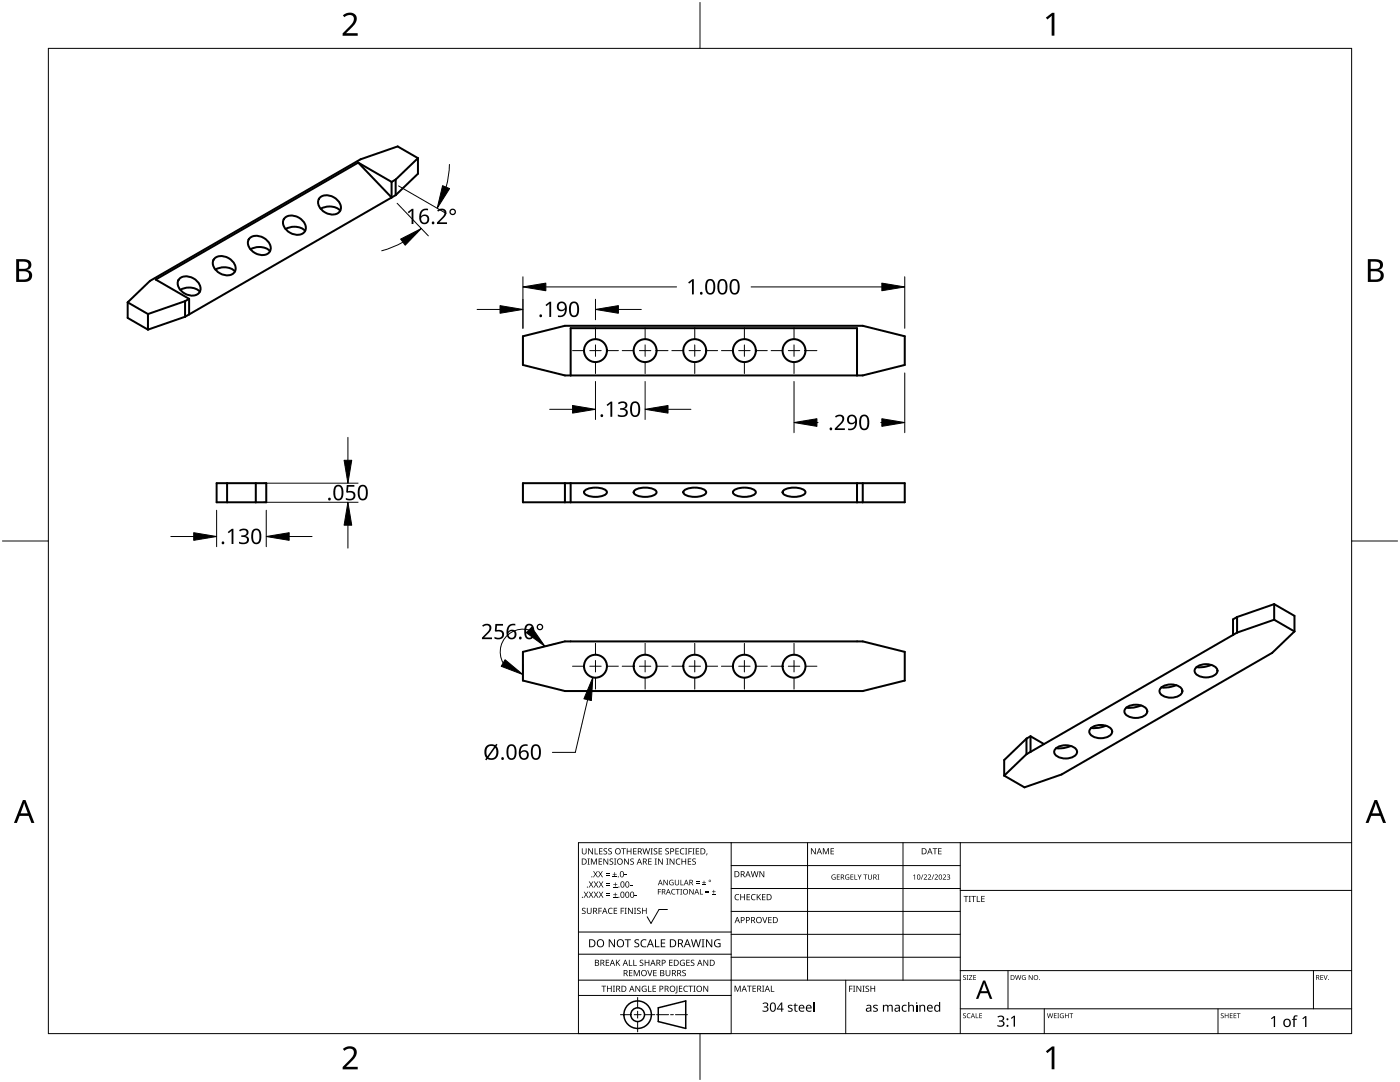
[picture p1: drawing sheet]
<svg xmlns="http://www.w3.org/2000/svg" width="279mm" height="216mm" viewBox="0 0 279 216" stroke-linecap="round" stroke-linejoin="round" font-family="sans-serif">
<g fill="none" stroke="#000" stroke-width=".4">
<path d="M63.9 39.3a2.79 2.79 0 0 1 4.1 2.3 1.76 1.76 0 0 1-2.5 1.1 2.44 2.44 0 0 1-1.9-3zM71.5 32.4l6.7 7M71.5 32.4l-40.4 23.4 6.6 3.8M71.5 32.4l6.7 3.9M78.2 39.4l-40.5 23.3M78.2 36.3v3.1M79 35.8v3.1M79 35.8l-.8 .5M79 38.9l-.8 .5M83.4 31.6v3.1l-4.4 4.2M83.4 31.6l-4-2.4-7.4 2.6-42.1 24.3-4.4 4.2M83.4 31.6l-4.4 4.2"/>
<path d="M35.9 55.5a2.79 2.79 0 0 1 4.1 2.3 1.76 1.76 0 0 1-2.5 1 2.44 2.44 0 0 1-1.9-2.9zM36 57.8a3.3 3.3 0 0 1 3.9 .4M37.7 59.6l-.8 .5M37.7 59.6v3.1M42.9 51.5a2.79 2.79 0 0 1 4.1 2.3 1.76 1.76 0 0 1-2.5 1 2.44 2.44 0 0 1-1.9-3zM43 53.8a3.3 3.3 0 0 1 3.9 .4M49.9 47.4a2.79 2.79 0 0 1 4.1 2.3 1.76 1.76 0 0 1-2.5 1.1 2.44 2.44 0 0 1-1.9-3zM50 49.8a3.3 3.3 0 0 1 3.9 .3M56.9 43.4a2.79 2.79 0 0 1 4.1 2.3 1.76 1.76 0 0 1-2.5 1 2.44 2.44 0 0 1-1.9-3zM57 45.7a3.3 3.3 0 0 1 3.9 .4M64 41.7a3.3 3.3 0 0 1 3.9 .3M25.5 60.3v3.1l4 2.4"/>
<path d="M25.5 60.3l4 2.4M29.5 62.7v3.1M36.9 60.1l-7.4 2.6M36.9 63.2l-7.4 2.6M36.9 60.1v3.1M37.7 62.7l-.8 .5M104.4 67.1l8.3-2.1h59.5l8.4 2.1v5.7l-8.4 2.1h-59.5l-8.3-2.1zM113.9 74.9v-9.4h57.1v9.4M43.2 96.4h9.9v3.8h-9.9zM45.3 96.4v3.8M51 96.4v3.8M104.4 96.4h76.2v3.8h-76.2z"/>
<path d="M112.7 96.4v3.8M113.9 96.4v3.8M116.6 98a3.9 3.9 0 0 1 4.4 0l.1 .2a2.16 2.16 0 0 1-2.3 .9h-.6a1.84 1.84 0 0 1-1.6-.9zM126.5 98a3.9 3.9 0 0 1 4.5 0v.2a2.16 2.16 0 0 1-2.3 .9h-.6a1.84 1.84 0 0 1-1.6-.9zM136.4 98a3.9 3.9 0 0 1 4.5 0v.2a2.16 2.16 0 0 1-2.2 .9h-.7a1.84 1.84 0 0 1-1.6-.9zM146.4 98a3.9 3.9 0 0 1 4.4 0v.2a2.16 2.16 0 0 1-2.2 .9h-.6a1.84 1.84 0 0 1-1.7-.9zM156.3 98a3.9 3.9 0 0 1 4.4 0l.1 .2a2.16 2.16 0 0 1-2.3 .9h-.6a1.84 1.84 0 0 1-1.7-.9zM171 96.4v3.8M172.2 96.4v3.8M104.4 130.1l8.3-2.1h59.5l8.4 2.1v5.7l-8.4 2.1h-59.5l-8.3-2.1zM231.7 137.2a3.1 3.1 0 0 1 4.2 .3 1.42 1.42 0 0 1-1.6 1.7 2.75 2.75 0 0 1-2.8-1l-.1-.3zM234.7 136.7a5.7 5.7 0 0 1-2.9 .4"/>
<path d="M238.7 133.2a3.1 3.1 0 0 1 4.2 .3 1.42 1.42 0 0 1-1.6 1.6 2.75 2.75 0 0 1-2.8-.9l-.1-.3zM241.7 132.7a5.7 5.7 0 0 1-2.9 .4M246.1 126.7l-40.4 23.3M246.9 123.1l-.8 .5v3.1M246.9 123.1v3.1M246.9 126.2l-.8 .5M254.3 123.7l-7.4 2.5M254.3 120.5v3.2M254.3 120.5l4 2.4v3.1M254.3 120.5l-7.4 2.6M254.3 123.7l4 2.3M258.3 126l-4.4 4.3-42 24.2-7.4 2.6-4.1-2.3"/>
<path d="M204.9 147.4l-4.5 4.3v3.1M204.9 150.5l-4.5 4.3M204.9 147.4v3.1M205.7 146.9l2.7 1.6M205.7 146.9l-.8 .5M205.7 150l-.8 .5M205.7 146.9v3.1M210.7 149.4a3.1 3.1 0 0 1 4.2 .3 1.42 1.42 0 0 1-1.6 1.6 2.75 2.75 0 0 1-2.8-.9l-.1-.4zM213.7 148.9a5.7 5.7 0 0 1-2.9 .4M217.7 145.3a3.1 3.1 0 0 1 4.2 .3 1.42 1.42 0 0 1-1.6 1.7 2.75 2.75 0 0 1-2.8-1l-.1-.3zM220.7 144.8a5.7 5.7 0 0 1-2.9 .4M224.7 141.3a3.1 3.1 0 0 1 4.2 .3 1.42 1.42 0 0 1-1.6 1.6 2.75 2.75 0 0 1-2.8-.9l-.1-.4z"/>
<path d="M227.7 140.8a5.7 5.7 0 0 1-2.9 .4"/>
<circle cx="118.8" cy="70" r="2.29"/>
<circle cx="128.7" cy="70" r="2.29"/>
<circle cx="138.7" cy="70" r="2.29"/>
<circle cx="148.6" cy="70" r="2.29"/>
<circle cx="158.5" cy="70" r="2.29"/>
<circle cx="118.8" cy="132.9" r="2.29"/>
<circle cx="128.7" cy="132.9" r="2.29"/>
<circle cx="138.7" cy="132.9" r="2.29"/>
<circle cx="148.6" cy="132.9" r="2.29"/>
<circle cx="158.5" cy="132.9" r="2.29"/>
</g>
<path d="M9.7 9.7h260v196.5h-260z" fill="none" stroke="#000" stroke-width=".2"/>
<path d="M139.7 .5v9.2M.5 108h9.2M269.7 108h9.2M139.7 206.2v9.2" fill="none" stroke="#000" stroke-width=".2"/>
<g fill="#000">
<path d="M68.4 3.1a1.64 1.64 0 0 1 2.8 .4 2.52 2.52 0 0 1-1.2 2.2l-.9 .9h2.3v.5h-3v-.4l1.2-1.2a1.95 1.95 0 0 0 .9-2.2 1.23 1.23 0 0 0-1.8 .1zM208.7 3.5l1.3-.9h.4v4.5h-.5v-4l-.9 .8zM68.4 209.3a1.64 1.64 0 0 1 2.8 .4 2.52 2.52 0 0 1-1.2 2.2l-.9 1h2.3v.5h-3v-.5l1.2-1.2a1.95 1.95 0 0 0 .9-2.1 1.23 1.23 0 0 0-1.8 .1zM208.7 209.8l1.3-1h.4v4.6h-.5v-4l-.9 .7z"/>
<path d="M3.2 51.7h1.3a1.28 1.28 0 0 1 1.7 1.3 1.04 1.04 0 0 1-.8 .9 1.23 1.23 0 0 1 1 1.5 1.23 1.23 0 0 1-1.6 .9h-1.6zM3.8 54.1v1.7h.9a.86 .86 0 0 0 1.1-.9 .86 .86 0 0 0-1.1-.8zM3.8 52.2v1.4h.8a.78 .78 0 0 0 1.1-.7 .78 .78 0 0 0-1.1-.7z"/>
<path d="M273 51.7h1.3a1.28 1.28 0 0 1 1.7 1.3 1.04 1.04 0 0 1-.9 .9 1.23 1.23 0 0 1 1 1.5 1.23 1.23 0 0 1-1.5 .9h-1.6zM273.6 54.1v1.7h.9a.86 .86 0 0 0 1.1-.9 .86 .86 0 0 0-1.2-.8zM273.6 52.2v1.4h.8a.78 .78 0 0 0 1-.7 .78 .78 0 0 0-1.1-.7z"/>
<path d="M4.6 159.6h.5l1.8 4.6h-.6l-.6-1.4h-1.8l-.5 1.4h-.6zM4.8 160.2l-.7 2.1h1.4z"/>
<path d="M274.3 159.6h.5l1.8 4.6h-.6l-.5-1.4h-1.8l-.6 1.4h-.6zM274.6 160.2l-.7 2.1h1.4z"/>
</g>
<g fill="none" stroke="#000" stroke-width=".2">
<path d="M145.9 168.1v38.1h-30.5v-38.1h154.3M145.9 172.7h45.7M145.9 177.3h45.7M161.2 168.1v27.5M180.2 168.1v27.5M191.6 168.1v38.1M191.6 177.7h78.1M115.4 198.6h30.5M115.4 195.6h76.2M115.4 190.4h30.5M115.4 186h30.5M127.3 199v2.1"/>
<path d="M133.2 181.5h-1.7l-1.6 2.8-.7-1.4M145.9 181.9h45.7M145.9 186.4h45.7M145.9 191h45.7M168.8 195.6v10.6M191.6 193.7h78.1M201.2 193.7v7.6M262.1 193.7v7.6M123.8 202.5h2.1M126.6 202.5h1.3M127.3 201.8v1.4M127.3 203.8v2.1"/>
<path d="M128.6 202.5h2.1M131 202.5h2.4M133.8 202.5h.6M134.8 202.5h2.4M191.6 201.3h78.1M208.4 201.3v4.9M243.1 201.3v4.9"/>
</g>
<g fill="#000">
<path d="M116.1 169.3h.2v.8a.32 .32 0 0 0 .3 .3 .32 .32 0 0 0 .3-.3v-.8h.2v.8a.47 .47 0 0 1-.5 .4 .47 .47 0 0 1-.5-.5zM116.5 177.9h.2l.3 .5 .3-.5h.1l-.4 .6 .4 .6h-.1l-.3-.5-.4 .5h-.1l.4-.6zM117.3 171.3h.4l-.1 .1v1l.1 .1h-.4l.1-.1v-1zM117.4 169.3h.2l.6 1v-1h.1v1.2h-.1l-.7-1v1h-.1zM117.5 177.9h.2l.3 .5 .3-.5h.1l-.4 .6 .4 .6h-.1l-.4-.5-.3 .5h-.1l.4-.6zM117.5 175.9h.2l.3 .5 .3-.5h.1l-.4 .6 .5 .6h-.2l-.3-.5-.4 .5h-.1l.4-.6zM117.9 171.3h.3l.3 1 .4-1h.2v1.2h-.1v-1l-.4 1h-.1l-.4-1v1h-.2zM118.7 169.3h.1v1h.6v.2h-.7zM118.4 173.8h.1l.3 .5 .3-.5h.2l-.4 .6 .4 .7h-.1l-.4-.6-.3 .6h-.1l.4-.7zM118.5 177.9h.2l.2 .5 .3-.5h.2l-.4 .6 .4 .6h-.1l-.4-.5-.3 .5h-.1l.4-.6zM118.5 175.9h.2l.3 .5 .3-.5h.1l-.4 .6 .4 .6h-.1l-.3-.5-.4 .5h-.1l.4-.6zM119.5 171.3h.7v.1h-.6v.4h.5v.2h-.5v.4h.6v.1h-.7z"/>
<path d="M119.6 169.3h.6v.1h-.5v.4h.5v.1h-.5v.4h.5v.2h-.6zM119.4 173.8h.1l.3 .5 .3-.5h.2l-.4 .6 .4 .7h-.1l-.4-.6-.3 .6h-.2l.5-.7zM119.5 177.9h.1l.3 .5 .3-.5h.2l-.4 .6 .4 .6h-.1l-.4-.5-.3 .5h-.1l.4-.6zM119.5 175.9h.2l.3 .5 .3-.5h.1l-.4 .6 .4 .6h-.1l-.4-.5-.3 .5h-.1l.4-.6zM120.9 174.6h.8v.1h-.8zM120.9 174.2h.8v.1h-.8zM121 178.7h.8v.1h-.8zM121 178.3h.8v.1h-.8zM121 176.6h.8v.1h-.8zM121 176.3h.8v.1h-.8zM120.5 169.4l.4-.1h.3l-.1 .1a.25 .25 0 0 0-.4-.1 .25 .25 0 0 0 0 .4 .4 .4 0 0 1 .5 .3 .4 .4 0 0 1-.3 .5 .4 .4 0 0 1-.5-.2h.2a.27 .27 0 0 0 .4-.1 .27 .27 0 0 0-.3-.3l-.2-.2zM120.4 171.3h.2l.6 1v-1h.2v1.2h-.2l-.6-1v1h-.2z"/>
<path d="M121.4 169.4l.5-.1h.2v.1a.25 .25 0 0 0-.4-.1 .25 .25 0 0 0 0 .4 .4 .4 0 0 1 .4 .3 .4 .4 0 0 1-.2 .5 .4 .4 0 0 1-.5-.2h.1a.27 .27 0 0 0 .5-.1 .27 .27 0 0 0-.4-.3l-.2-.2zM122.3 174.9h.8v.2h-.8zM122.4 179h.8v.1h-.8zM122.4 177h.8v.1h-.8zM121.7 171.4l.4-.1 .3 .1-.1 .1a.25 .25 0 0 0-.4-.1 .25 .25 0 0 0 0 .4 .4 .4 0 0 1 .5 .3 .4 .4 0 0 1-.3 .5 .4 .4 0 0 1-.5-.3l.2 .1a.27 .27 0 0 0 .4-.2 .27 .27 0 0 0-.3-.3l-.2-.2zM122.6 174h.1v.4h.4v.1h-.4v.4h-.1v-.4h-.3v-.1h.3zM122.7 178.1h.1v.4h.4v.1h-.4v.3h-.1v-.3h-.3v-.1h.3zM122.7 176.1h.2v.3h.3v.2h-.3v.3h-.2v-.3h-.3v-.2h.3zM122.5 171.3h.5l-.2 .1v1l.2 .1h-.5l.2-.1v-1zM124 169.3h.9v.1h-.4v1.1h-.1v-1.1h-.4zM124.7 174.5h.4v.2h-.4zM124.6 171.3h.1l.7 1v-1h.1v1.2h-.2l-.6-1v1h-.1z"/>
<path d="M125.7 176.6h.5v.1h-.5zM125.1 169.3h.1v.5h.7v-.5h.1v1.2h-.1v-.6h-.7v.6h-.1zM125.8 171.4l.5-.1 .2 .1v.1a.25 .25 0 0 0-.4-.1 .25 .25 0 0 0 0 .4 .4 .4 0 0 1 .4 .3 .4 .4 0 0 1-.2 .5 .4 .4 0 0 1-.5-.3l.1 .1a.27 .27 0 0 0 .5-.2 .27 .27 0 0 0-.4-.3l-.2-.2zM126.7 178.6h.4v.2h-.4zM126.4 169.3h.6v.1h-.5v.4h.5v.1h-.5v.4h.5v.2h-.6zM128.2 169.3h.2l.2 1 .3-1h.2l.2 1 .3-1h.1l-.3 1.2h-.1l-.3-1.1-.3 1.1h-.2zM129.4 171.3h.6v.1h-.5v.4h.5v.2h-.5v.4h.5v.1h-.6zM129.8 169.3h.5l-.2 .1v1l.2 .1h-.5l.2-.1v-1zM130.7 171.3h.4l-.1 .1v1l.1 .1h-.4l.1-.1v-1zM130.5 169.4l.4-.1h.3l-.1 .1a.25 .25 0 0 0-.4-.1 .25 .25 0 0 0 0 .4 .4 .4 0 0 1 .5 .3 .4 .4 0 0 1-.3 .5 .4 .4 0 0 1-.5-.2h.2a.27 .27 0 0 0 .4-.1 .27 .27 0 0 0-.3-.3l-.2-.2zM131.3 177.4h.6v.1h-.5v.4h.5v.1h-.5v.5h-.1zM131.4 169.3h.7v.1h-.5v.4h.5v.1h-.5v.4h.5v.2h-.7z"/>
<path d="M131.3 171.3h.2l.7 1-.1-1h.2v1.2h-.2l-.6-1v1h-.2zM132.4 175.6h.2l.6 .9v-.9h.1v1h-.2l-.6-.9v.9h-.1zM133 171.3h.4l-.1 .1v1l.1 .1h-.4l.1-.1v-1zM132.8 169.4l.4-.1h.3l-.1 .1a.25 .25 0 0 0-.3-.1 .25 .25 0 0 0 0 .4 .4 .4 0 0 1 .4 .3 .4 .4 0 0 1-.3 .5 .4 .4 0 0 1-.4-.2h.1a.27 .27 0 0 0 .5-.1 .27 .27 0 0 0-.4-.3l-.2-.2zM133.7 175.7l.5-.2 .2 .1v.1a.45 .45 0 0 0-.7 .4 .45 .45 0 0 0 .6 .4v-.3h-.2v-.1h.3v.5a.6 .6 0 0 1-.8-.1 .6 .6 0 0 1 .1-.8zM134.1 177.5l.4-.1h.3l-.1 .2a.44 .44 0 0 0-.6 .4 .44 .44 0 0 0 .6 .3 .52 .52 0 0 1-.7 0 .52 .52 0 0 1 .1-.8zM133.6 171.3h.2l.7 1v-1h.1v1.2h-.2l-.6-1v1h-.2zM134.9 177.4h.8v.1h-.4v1h-.1v-1h-.3zM135 171.5l.5-.2 .3 .1-.1 .1a.49 .49 0 0 0-.7 .4 .49 .49 0 0 0 .7 .5 .52 .52 0 0 1-.6 0 .52 .52 0 0 1-.2-.6zM134.8 169.3h.7v.1h-.6v.4h.5v.1h-.5v.4h.6v.2h-.7zM134.7 175.6h.1v.7a.28 .28 0 0 0 .3 .2 .28 .28 0 0 0 .3-.2v-.7h.1v.7a.42 .42 0 0 1-.4 .4 .42 .42 0 0 1-.4-.4zM135.8 175.6h.1v.9h.5v.1h-.6z"/>
<path d="M135.8 177.4h.3l-.1 .1v.9l.1 .1h-.3l.1-.1v-.9zM135.8 169.4l.5-.2 .3 .1-.1 .1a.49 .49 0 0 0-.7 .5 .49 .49 0 0 0 .8 .4 .52 .52 0 0 1-.7 .1 .52 .52 0 0 1-.2-.6zM136 171.3h.2v.5h.6v-.5h.1v1.2h-.1v-.5h-.6v.5h-.2zM136.7 169.3h.5l-.2 .1v1l.2 .1h-.5l.2-.1v-1zM137.4 169.3h.7v.1h-.6v.4h.5v.2h-.5v.5h-.1zM137.3 171.3h.6v.1h-.5v.4h.5v.2h-.5v.4h.5v.1h-.6zM137.6 177.4h.1l.6 .9v-.9h.1v1.1h-.1l-.6-.9v.9h-.1zM138.2 169.3h.4l-.1 .1v1l.1 .1h-.4l.1-.1v-1zM138.9 176.2h.7v.1h-.7zM138.9 175.9h.7v.1h-.7zM138.2 171.4l.4-.1 .3 .1-.1 .1a.25 .25 0 0 0-.4-.1 .25 .25 0 0 0 0 .4 .4 .4 0 0 1 .5 .3 .4 .4 0 0 1-.3 .5 .4 .4 0 0 1-.5-.3l.2 .1a.27 .27 0 0 0 .4-.2 .27 .27 0 0 0-.3-.3l-.2-.2zM138.9 169.3h.6v.1h-.5v.4h.5v.1h-.5v.4h.5v.2h-.6z"/>
<path d="M139.7 177.4h.1v1h.5v.1h-.6zM140.1 176.5h.8v.1h-.8zM140.4 175.7h.2v.3h.3v.2h-.3v.3h-.2v-.3h-.3v-.2h.3zM140.8 178h.7v.2h-.7zM140.8 177.7h.7v.1h-.7zM141 170.3h.2l-.3 .4zM142.1 178.4h.7v.1h-.7zM142.4 177.6h.1v.3h.3v.1h-.3v.3h-.1v-.3h-.3v-.1h.3zM146.8 178.6l.4-.2 .3 .1v.1a.49 .49 0 0 0-.7 .4 .49 .49 0 0 0 .7 .5 .52 .52 0 0 1-.7 0 .52 .52 0 0 1-.2-.6zM147.7 178.4h.2v.5h.6v-.5h.2v1.2h-.2v-.5h-.6v.5h-.2zM149 178.4h.7v.1h-.5v.4h.4v.2h-.4v.4h.5v.1h-.7zM150 178.6l.5-.2 .3 .1-.1 .1a.49 .49 0 0 0-.7 .4 .49 .49 0 0 0 .8 .5 .52 .52 0 0 1-.7 0 .52 .52 0 0 1-.2-.6z"/>
<path d="M149.8 173.8h.2l.2 1.1 .3-1.1h.2l.3 1.1 .2-1.1h.2l-.3 1.2h-.2l-.3-1-.3 1h-.1zM151 178.4h.2v.6l.5-.6h.2l-.5 .5 .5 .7h-.2l-.4-.6-.1 .6h-.2zM151.6 173.8h.1l.7 1v-1h.1v1.2h-.2l-.6-1v1h-.1zM152.1 178.4h.7v.1h-.6v.4h.5v.2h-.5v.4h.6v.1h-.7zM161.8 169.3h.2l.7 1v-1h.1v1.2h-.2l-.6-1v1h-.2zM164.2 169.3h.2l.4 .9 .4-.9h.2v1.2h-.1v-1.1l-.4 1.1h-.1l-.4-1.1v1.1h-.2zM166.1 174.6l.4-.1h.3l-.1 .2a.42 .42 0 0 0-.6 .3 .42 .42 0 0 0 .5 .4v-.3h-.2v-.1h.4v.5a.56 .56 0 0 1-.8-.1 .56 .56 0 0 1 .1-.8zM165.8 169.3h.6v.1h-.5v.4h.5v.1h-.5v.4h.5v.2h-.6zM167 174.5h.6v.1h-.5v.3h.5v.1h-.5v.4h.5v.1h-.6zM168.8 174.6l.5-.1h.2l-.1 .2a.42 .42 0 0 0-.6 .3 .42 .42 0 0 0 .6 .4v-.3h-.3v-.1h.4v.5a.56 .56 0 0 1-.7-.1 .56 .56 0 0 1 0-.8zM169.7 174.5h.6v.1h-.4v.3h.4v.1h-.4v.4h.4v.1h-.6zM170.5 174.5h.2v.9h.4v.1h-.6z"/>
<path d="M171.1 174.5h.2l.2 .5 .3-.5h.1l-.3 .6v.4h-.1v-.4zM172.3 174.5h.8v.1h-.3v.9h-.1v-.9h-.4zM173.2 174.5h.2v.7a.26 .26 0 0 0 .2 .2 .26 .26 0 0 0 .3-.2v-.7h.1v.7a.39 .39 0 0 1-.4 .3 .39 .39 0 0 1-.4-.3zM175.1 174.5h.4l-.1 .1v.8l.1 .1h-.4l.1-.1v-.8zM182.2 174.7l.4-.2v1h-.1v-.9l-.2 .2zM184.1 174.5h.2l-.4 1h-.1zM184.4 174.6a.37 .37 0 0 1 .6 0 .37 .37 0 0 1-.3 .6l-.2 .2h.5v.1h-.7l.3-.4a.27 .27 0 0 0 .3-.3 .27 .27 0 0 0-.4-.2zM185.2 174.6a.37 .37 0 0 1 .6 0 .37 .37 0 0 1-.3 .6l-.2 .2h.5v.1h-.6l.2-.4a.27 .27 0 0 0 .3-.3 .27 .27 0 0 0-.4-.2zM186.3 174.5h.1l-.4 1h-.1zM186.1 169.3h.9v.1h-.3v1.1h-.2v-1.1h-.4zM186.5 174.6a.37 .37 0 0 1 .6 0 .37 .37 0 0 1-.2 .6l-.2 .2h.5v.1h-.7l.3-.4a.27 .27 0 0 0 .3-.3 .27 .27 0 0 0-.4-.2zM187.2 169.3h.7v.1h-.5v.4h.5v.1h-.5v.4h.5v.2h-.7z"/>
<path d="M188.2 174.6a.37 .37 0 0 1 .6 0 .37 .37 0 0 1-.3 .6l-.2 .2h.5v.1h-.7l.3-.4a.27 .27 0 0 0 .3-.3 .27 .27 0 0 0-.4-.2zM189 174.6a.32 .32 0 0 1 .5-.1 .32 .32 0 0 1-.1 .5 .32 .32 0 0 1 .2 .4 .32 .32 0 0 1-.5 .1l-.1-.1a.26 .26 0 0 0 .3 .1 .26 .26 0 0 0 .1-.4l-.3-.2a.23 .23 0 0 0 .3 0 .23 .23 0 0 0-.1-.4 .23 .23 0 0 0-.3 .2zM192.3 178.8h.9v.1h-.3v1.1h-.2v-1.1h-.4zM193.3 178.8h.5l-.2 .1v1l.2 .1h-.5l.2-.1v-1zM193.8 178.8h1v.1h-.4v1.1h-.2v-1.1h-.4zM194.9 178.8h.2v1.1h.5v.1h-.7zM195.8 178.8h.7v.1h-.5v.4h.5v.1h-.5v.5h.5v.1h-.7zM116.2 181.3l.4-.2 .3 .1-.1 .1a.25 .25 0 0 0-.4-.1 .25 .25 0 0 0 0 .4 .4 .4 0 0 1 .5 .3 .4 .4 0 0 1-.3 .5 .4 .4 0 0 1-.5-.2h.2a.27 .27 0 0 0 .4-.1 .27 .27 0 0 0-.3-.3l-.2-.2zM117.1 181.1h.2v.8a.32 .32 0 0 0 .3 .3 .32 .32 0 0 0 .3-.3v-.8h.2v.8a.47 .47 0 0 1-.5 .5 .47 .47 0 0 1-.5-.5zM119.4 181.1h.7v.2h-.5v.4h.5v.1h-.5v.6h-.2zM120 196.7h1v.1h-.4v1.1h-.2v-1.1h-.4zM120.9 191.5h.7v.1h-.6v.4h.5v.2h-.5v.4h.6v.1h-.7z"/>
<path d="M121.5 181.3l.4-.2 .4 .1-.1 .1a.49 .49 0 0 0-.7 .5 .49 .49 0 0 0 .7 .4 .52 .52 0 0 1-.6 .1 .52 .52 0 0 1-.3-.6zM121.1 196.7h.2v.5h.6v-.5h.2v1.2h-.2v-.6h-.6v.6h-.2zM121.5 187.4h.2l.9 1.3v-1.3h.1v1.6h-.2l-.8-1.3v1.3h-.2zM122.3 196.7h.4l-.1 .1v1l.1 .1h-.4l.2-.1v-1zM122.5 181.1h.7v.2h-.6v.4h.5v.1h-.5v.4h.6v.2h-.7zM122.9 191.5h.2v.6l.5-.6h.2l-.5 .5 .5 .7h-.2l-.4-.6-.1 .6h-.2zM123.9 181.1h.6v.2h-.5v.4h.5v.1h-.5v.6h-.1zM124.7 181.1h.4l-.2 .2v.9l.2 .2h-.4l.1-.2v-.9zM124.7 187.4h1.2v.2h-.5v1.4h-.2v-1.4h-.5zM125.5 191.5h.2v1.1h.5v.1h-.7zM125.5 193.6h.7v.1h-.5v.4h.5v.1h-.5v.4h.5v.2h-.7zM125.3 181.1h.2l.7 1.1-.1-1.1h.2v1.3h-.2l-.6-1v1h-.2z"/>
<path d="M126.4 191.5h.1v1.1h.6v.1h-.7zM126.5 181.1h.5l-.2 .2v.9l.2 .2h-.5l.2-.2v-.9zM126.5 193.6h.2l.4 1 .4-1h.2v1.2h-.2v-1.1l-.4 1.1h-.1l-.4-1.1v1.1h-.1zM126.7 187.6l.3-.2 .6 .1-.2 .1a.33 .33 0 0 0-.6 .2 .33 .33 0 0 0 .4 .4 .47 .47 0 0 1 .4 .6 .47 .47 0 0 1-.7 .2h-.3v-.2h.2a.35 .35 0 0 0 .6-.2 .35 .35 0 0 0-.5-.4l-.3-.2zM126.8 196.7h.2l.6 1v-1h.2v1.2h-.2l-.7-1 .1 1h-.2zM127.2 181.3l.4-.2 .3 .1-.1 .1a.25 .25 0 0 0-.4-.1 .25 .25 0 0 0 0 .4 .4 .4 0 0 1 .5 .3 .4 .4 0 0 1-.3 .5 .4 .4 0 0 1-.5-.2h.2a.27 .27 0 0 0 .4-.1 .27 .27 0 0 0-.3-.3l-.2-.2zM127.7 191.6l.4-.1 .3 .1-.1 .1a.25 .25 0 0 0-.3-.1 .25 .25 0 0 0 0 .4 .4 .4 0 0 1 .4 .3 .4 .4 0 0 1-.3 .5 .4 .4 0 0 1-.4-.3l.1 .1a.27 .27 0 0 0 .5-.2 .27 .27 0 0 0-.4-.3l-.2-.2zM128 187.6l.6-.2 .4 .1-.1 .2a.63 .63 0 0 0-.9 .5 .63 .63 0 0 0 1 .6v.2a.83 .83 0 0 1-1.1-.3 .83 .83 0 0 1 .1-1.1zM128.2 196.8l.6-.1 .2 .1v.1a.5 .5 0 0 0-.8 .4 .5 .5 0 0 0 .7 .5v-.4h-.3v-.1h.4v.6a.66 .66 0 0 1-.8-.2 .66 .66 0 0 1 0-.9zM128.1 181.1h.2v.6h.6v-.6h.2v1.3h-.2v-.6h-.6v.6h-.2zM129.2 193.6h.1l.4 1 .3-1h.2l-.4 1.2h-.2zM129.3 196.7h.2v1.1h.5v.1h-.7z"/>
<path d="M128.7 191.5h.1v.5h.6v-.5h.2v1.2h-.2v-.5h-.6v.5h-.1zM130.7 187.4h.2v1.4h.7v.2h-.9zM130.2 196.7h.7v.1h-.5v.4h.5v.1h-.5v.5h.5v.1h-.7zM130.4 193.6h.6v.1h-.5v.4h.5v.1h-.5v.4h.5v.2h-.6zM131.9 187.4h.9v.2h-.7v.5h.6v.2h-.6v.5h.7v.2h-.9zM132.8 193.6h.2v.7a.32 .32 0 0 0 .3 .4 .32 .32 0 0 0 .3-.4v-.7h.2v.7a.47 .47 0 0 1-.5 .5 .47 .47 0 0 1-.5-.5zM133.5 191.5h.7v.1h-.5v.4h.5v.2h-.5v.4h.5v.1h-.7zM135 196.7h.2v1.3l-.1 .2h-.3l-.1-.1 .3-.2zM135.5 196.7h.7v.1h-.5v.4h.4v.1h-.4v.5h.5v.1h-.7zM135.8 191.7l.5-.2 .4 .1-.1 .1a.5 .5 0 0 0-.8 .4 .5 .5 0 0 0 .7 .5v-.4h-.2v-.1h.4v.6a.66 .66 0 0 1-.9-.1 .66 .66 0 0 1 0-.9zM136.2 193.7l.4-.2 .3 .1-.1 .1a.25 .25 0 0 0-.4-.1 .25 .25 0 0 0 0 .4 .4 .4 0 0 1 .5 .3 .4 .4 0 0 1-.3 .5 .4 .4 0 0 1-.5-.2h.2a.27 .27 0 0 0 .5-.1 .27 .27 0 0 0-.4-.3l-.2-.2zM136.5 196.8l.5-.1 .3 .1-.1 .1a.49 .49 0 0 0-.7 .4 .49 .49 0 0 0 .8 .4 .52 .52 0 0 1-.7 .1 .52 .52 0 0 1-.2-.6z"/>
<path d="M137 191.5h.6v.1h-.5v.4h.5v.2h-.5v.4h.5v.1h-.6zM137.4 196.7h.9v.1h-.4v1.1h-.1v-1.1h-.4zM137.9 191.6l.4-.1 .3 .1-.1 .1a.25 .25 0 0 0-.4-.1 .25 .25 0 0 0 0 .4 .4 .4 0 0 1 .5 .3 .4 .4 0 0 1-.3 .5 .4 .4 0 0 1-.5-.3l.2 .1a.27 .27 0 0 0 .4-.2 .27 .27 0 0 0-.3-.3l-.2-.2zM138.4 196.7h.4l-.1 .1v1l.1 .1h-.4l.1-.1v-1zM137.9 187.4h.2l.3 1.4 .4-1.4h.2l.4 1.4 .3-1.4h.2l-.4 1.6h-.2l-.4-1.3-.4 1.3h-.2zM140 187.4h.6l-.2 .2v1.3l.2 .1h-.6l.2-.1v-1.3zM140.4 196.7h.1l.7 1v-1h.1v1.2h-.1l-.7-1v1h-.1zM140.4 191.5h.2l.6 1v-1h.1v1.2h-.1l-.7-1v1h-.1zM140.9 187.4h.2l.9 1.3v-1.3h.1v1.6h-.2l-.8-1.3v1.3h-.2zM142.7 187.6l.7-.2 .4 .1-.1 .2a.65 .65 0 0 0-1 .5 .65 .65 0 0 0 .9 .6v-.4h-.3v-.2h.5v.7a.86 .86 0 0 1-1.1-.1 .86 .86 0 0 1 0-1.2zM146.6 196.7h.2l.4 1 .4-1h.2v1.2h-.1v-1.1l-.4 1.1h-.2l-.4-1.1v1.1h-.1zM149.1 196.7h.9v.1h-.4v1.1h-.1v-1.1h-.4z"/>
<path d="M150.2 196.7h.7v.1h-.6v.4h.5v.1h-.5v.5h.6v.1h-.7zM152.1 183h.2l.3 1 .4-1h.1l-.4 1.2h-.1zM152.1 196.7h.4l-.1 .1v1l.1 .1h-.4l.1-.1v-1zM153.8 196.7h.2v1.1h.5v.1h-.7zM153.3 183h.7v.1h-.5v.4h.5v.1h-.5v.5h.5v.1h-.7zM169.5 196.7h.6v.1h-.5v.5h.5v.1h-.5v.5h-.1zM170.2 196.7h.5l-.2 .1v1l.2 .1h-.5l.2-.1v-1zM170.9 196.7h.2l.6 1v-1h.2v1.2h-.2l-.6-1v1h-.2zM172.1 196.7h.5l-.2 .1v1l.2 .1h-.5l.2-.1v-1zM172.8 196.8l.4-.1h.2v.2a.25 .25 0 0 0-.4-.1 .25 .25 0 0 0 0 .4 .4 .4 0 0 1 .5 .3 .4 .4 0 0 1-.3 .4 .4 .4 0 0 1-.5-.2l.2 .1a.27 .27 0 0 0 .4-.2 .27 .27 0 0 0-.3-.3l-.3-.2zM173.7 196.7h.2v.5h.6v-.5h.2v1.2h-.2v-.6h-.6v.6h-.2zM192.2 194.7l.4-.1h.2l-.1 .1a.24 .24 0 0 0-.3 0 .24 .24 0 0 0-.1 .3 .24 .24 0 0 0 .4 .1 .31 .31 0 0 1 0 .4 .31 .31 0 0 1-.5-.1 .24 .24 0 0 0 .3 .1 .24 .24 0 0 0 .1-.3l-.4-.3z"/>
<path d="M192.9 194.6h.4l-.1 .1v.7l.1 .1h-.4l.1-.1v-.7zM193.4 194.6h.6l-.5 .8h.6v.1h-.7l.5-.8h-.5zM194.2 194.6h.6v.1h-.4v.3h.4v.1h-.4v.3h.4v.1h-.6zM202.6 194.6h.1l.2 .8 .2-.8h.2l.2 .8 .2-.8h.1l-.2 .9h-.2l-.2-.8-.2 .8h-.2zM204 194.7l.4-.1h.3l-.1 .1a.4 .4 0 0 0-.6 .4 .4 .4 0 0 0 .6 .3v-.3l-.2-.1h.3v.5a.53 .53 0 0 1-.7-.1 .53 .53 0 0 1 0-.7zM205.3 194.6h.1l.6 .8v-.8h.1v.9h-.2l-.5-.8v.8h-.1zM263.5 194.6h.6v.1h-.5v.3h.4v.1h-.4v.3h.5v.1h-.6zM264.1 194.6h.2l.2 .8 .3-.8h.2l-.4 .9h-.1zM152.2 200.2a.6 .6 0 0 1 .7-.2 .6 .6 0 0 1 .4 .7l-.4 .2a.51 .51 0 0 1 .5 .7 .51 .51 0 0 1-.7 .3l-.5-.1v-.2l.4 .1a.38 .38 0 0 0 .5-.3 .38 .38 0 0 0-.5-.4h-.1v-.2h.1a.36 .36 0 0 0 .5-.4 .36 .36 0 0 0-.7-.1l-.1 .1zM157.3 200.6l.3-.1 .6 .1-.1 .1h-.3a.25 .25 0 0 0-.4 .2 .25 .25 0 0 0 .4 .2 .44 .44 0 0 1 .4 .6 .44 .44 0 0 1-.7 .2l-.3-.1v-.2l.4 .1a.26 .26 0 0 0 .4-.1 .26 .26 0 0 0-.3-.4l-.4-.2zM158.6 200.2h.2v.3h.4v.2h-.4v.8l.1 .2h.3a.33 .33 0 0 1-.4 .2 .33 .33 0 0 1-.2-.4v-.8l-.2-.1 .2-.1zM162.3 199.9h.3v2h-.3z"/>
<path d="M174.3 200.6l.3-.1 .6 .1-.1 .1h-.3a.25 .25 0 0 0-.4 .2 .25 .25 0 0 0 .4 .2 .44 .44 0 0 1 .4 .6 .44 .44 0 0 1-.7 .2l-.3-.1v-.2l.4 .1a.26 .26 0 0 0 .4-.1 .26 .26 0 0 0-.3-.4l-.4-.2zM176.2 200.5h.2v.2a.52 .52 0 0 1 .9 0 .49 .49 0 0 1 .5-.2 .49 .49 0 0 1 .4 .5v.9h-.3v-.9a.34 .34 0 0 0-.4-.3 .34 .34 0 0 0-.2 .4v.8h-.2v-.9a.34 .34 0 0 0-.5-.3 .34 .34 0 0 0-.2 .5v.7h-.2zM180.1 200.7l.6-.2 .2 .1v.1a.5 .5 0 0 0-.7 .5 .5 .5 0 0 0 .7 .4 .45 .45 0 0 1-.4 .3 .45 .45 0 0 1-.4-.2 .92 .92 0 0 1 0-1zM181.2 199.9h.3v.8a.52 .52 0 0 1 .5-.2 .52 .52 0 0 1 .4 .5v.9h-.2v-.9a.37 .37 0 0 0-.5-.3 .37 .37 0 0 0-.2 .5v.7h-.3zM182.8 200.5h.3v1.4h-.3zM183.5 200.5h.2v.2a.52 .52 0 0 1 .6-.2 .52 .52 0 0 1 .3 .5v.9h-.2v-.9a.37 .37 0 0 0-.4-.3 .37 .37 0 0 0-.3 .5v.7h-.2zM192.2 202.3l.4-.1h.2l-.1 .1a.24 .24 0 0 0-.3 0 .24 .24 0 0 0-.1 .3 .24 .24 0 0 0 .4 .1 .31 .31 0 0 1 0 .5 .31 .31 0 0 1-.5-.2 .24 .24 0 0 0 .3 .1 .24 .24 0 0 0 .1-.3l-.4-.2zM193.1 202.3l.3-.1h.3l-.1 .1a.39 .39 0 0 0-.5 .4 .39 .39 0 0 0 .5 .3 .46 .46 0 0 1-.6 0 .46 .46 0 0 1 .1-.7zM194.7 202.2h.1v.8h.5v.2h-.6zM195.4 202.2h.6v.1h-.4v.3h.4v.1h-.4v.4h.4v.1h-.6zM199.1 202.9a.73 .73 0 0 1 .8-.3 .73 .73 0 0 1 .5 .8l-.4 .3a.62 .62 0 0 1 .5 .8 .62 .62 0 0 1-.9 .4l-.6-.1v-.3l.3 .1a.49 .49 0 0 0 .7 0 .49 .49 0 0 0 0-.7l-.6-.1v-.2a.46 .46 0 0 0 .6 0 .46 .46 0 0 0 0-.7h-.4l-.4 .2zM201.7 203.1l.6-.4h.3v2.2h-.3v-1.9l-.4 .3z"/>
<path d="M209 202.2h.1l.2 .8 .2-.8h.1l.3 .8 .2-.8h.1l-.3 1h-.1l-.2-.9-.3 .9h-.1zM210.3 202.2h.6v.1h-.4v.3h.3v.1h-.3v.4h.4v.1h-.6zM211 202.2h.4l-.2 .1v.8l.2 .1h-.4l.1-.1v-.8zM211.6 202.3l.7-.1-.1 .1a.4 .4 0 0 0-.6 .4 .4 .4 0 0 0 .6 .3v-.2l-.2-.2h.3v.5a.53 .53 0 0 1-.7-.1 .53 .53 0 0 1 0-.7zM212.5 202.2h.2v.4h.5v-.4h.1v1h-.1v-.5h-.5v.5h-.2zM213.4 202.2h.8v.1h-.3v.9h-.2v-.9h-.3zM243.7 202.3l.3-.1h.2v.1a.24 .24 0 0 0-.3 0 .24 .24 0 0 0-.1 .3 .24 .24 0 0 0 .3 .1 .31 .31 0 0 1 0 .5 .31 .31 0 0 1-.5-.2 .24 .24 0 0 0 .4 .1 .24 .24 0 0 0 0-.3l-.3-.2zM244.4 202.2h.2v.4h.5v-.4h.1v1h-.1v-.5h-.5v.5h-.2zM245.4 202.2h.6v.1h-.4v.3h.4v.1h-.4v.4h.4v.1h-.6zM246.2 202.2h.5v.1h-.4v.3h.4v.1h-.4v.4h.4v.1h-.5zM246.8 202.2h.8v.1h-.3v.9h-.2v-.9h-.3zM253.7 203.2l.6-.5h.2v2.2h-.3v-1.9l-.4 .4z"/>
<path d="M258.2 202.7l.3-.1h.5l-.1 .3-.4-.1-.1 .2v.3h.4v.2h-.4v1.4h-.3v-1.4h-.3l.3-.2zM259.9 203.2l.6-.5h.2v2.2h-.2v-1.9l-.5 .4z"/>
<path d="M116.1 171.3h.4a.61 .61 0 0 1 .6 .6 .61 .61 0 0 1-.6 .6h-.4zM116.3 171.4v1h.1a.48 .48 0 0 0 .5-.5 .48 .48 0 0 0-.4-.5z"/>
<path d="M122.7 169.9a.61 .61 0 0 1 1.2 0 .61 .61 0 0 1-1.2 0zM122.9 169.9a.45 .45 0 0 0 .9 0 .45 .45 0 0 0-.9 0z"/>
<path d="M123.1 171.9a.61 .61 0 0 1 1.2 0 .61 .61 0 0 1-1.2 0zM123.3 171.9a.45 .45 0 0 0 .9 0 .45 .45 0 0 0-.9 0z"/>
<path d="M123.9 173.9a.5 .5 0 0 1 .6 .1 .5 .5 0 0 1 0 .7 .44 .44 0 0 1-.6 .3 .44 .44 0 0 1-.2-.6zM123.9 174a.48 .48 0 0 0-.1 .6 .48 .48 0 0 0 .5 .3v-.8l-.1-.1z"/>
<path d="M124 178a.5 .5 0 0 1 .6 .1 .5 .5 0 0 1 0 .6 .44 .44 0 0 1-.6 .4 .44 .44 0 0 1-.2-.6zM124.1 178.1a.48 .48 0 0 0-.2 .6 .48 .48 0 0 0 .5 .3v-.8l-.1-.2z"/>
<path d="M124 176a.5 .5 0 0 1 .6 .1 .5 .5 0 0 1 0 .6 .44 .44 0 0 1-.6 .4 .44 .44 0 0 1-.2-.7zM124.1 176.1a.48 .48 0 0 0-.2 .5 .48 .48 0 0 0 .5 .3v-.7l-.1-.2z"/>
<path d="M124.9 178a.5 .5 0 0 1 .7 .1 .5 .5 0 0 1 0 .6 .44 .44 0 0 1-.6 .4 .44 .44 0 0 1-.2-.6zM125 178.1a.48 .48 0 0 0-.1 .6 .48 .48 0 0 0 .4 .3l.1-.8-.2-.2z"/>
<path d="M124.9 176a.5 .5 0 0 1 .7 .1 .5 .5 0 0 1 0 .6 .44 .44 0 0 1-.6 .4 .44 .44 0 0 1-.2-.7zM125 176.1a.48 .48 0 0 0-.1 .5 .48 .48 0 0 0 .5 .3v-.7l-.1-.2z"/>
<path d="M125.9 178a.5 .5 0 0 1 .6 .1 .5 .5 0 0 1 0 .6 .44 .44 0 0 1-.5 .4 .44 .44 0 0 1-.2-.6zM126 178.1a.48 .48 0 0 0-.2 .6 .48 .48 0 0 0 .5 .3l.1-.8-.2-.2z"/>
<path d="M127.3 169.3h.3a.35 .35 0 0 1 .5 .2 .35 .35 0 0 1-.3 .4l.4 .6h-.2l-.3-.5h-.3v.5h-.1zM127.4 169.4v.4h.2a.23 .23 0 0 0 .3-.2 .23 .23 0 0 0-.3-.2z"/>
<path d="M127.5 171.3h.2l.4 1.2h-.1l-.2-.4h-.4l-.2 .4h-.1zM127.6 171.5l-.2 .5h.4z"/>
<path d="M128.3 171.3h.3a.35 .35 0 0 1 .5 .2 .35 .35 0 0 1-.3 .5l.4 .5h-.2l-.3-.5h-.2v.5h-.2zM128.5 171.4v.5h.1a.23 .23 0 0 0 .3-.2 .23 .23 0 0 0-.3-.3z"/>
<path d="M131.7 175.5h.1l.5 1.1h-.2l-.1-.3h-.4l-.2 .3h-.1zM131.8 175.7l-.2 .5h.3z"/>
<path d="M132.1 177.4h.3a.31 .31 0 0 1 .4 .2 .31 .31 0 0 1-.2 .4l.3 .5h-.2l-.3-.5h-.2v.5h-.1zM132.2 177.5v.4h.2a.21 .21 0 0 0 .2-.2 .21 .21 0 0 0-.2-.2z"/>
<path d="M133.3 177.4h.1l.5 1.1h-.2l-.1-.4h-.4l-.2 .4h-.1zM133.4 177.5l-.2 .5h.4z"/>
<path d="M133.8 169.3h.3a.41 .41 0 0 1 .4 .5 .41 .41 0 0 1-.6 .2v.5h-.1zM133.9 169.4v.5a.29 .29 0 0 0 .5-.3 .29 .29 0 0 0-.5-.2z"/>
<path d="M136.9 175.5h.1l.4 1.1h-.1l-.1-.3h-.5l-.1 .3h-.1zM137 175.7l-.2 .5h.3z"/>
<path d="M136.2 177.9a.55 .55 0 0 1 1.1 0 .55 .55 0 0 1-1.1 0zM136.4 177.9a.45 .45 0 0 0 .9 0 .45 .45 0 0 0-.9 0z"/>
<path d="M137.6 175.6h.3a.31 .31 0 0 1 .4 .2 .31 .31 0 0 1-.2 .4l.3 .4h-.2l-.3-.4h-.2v.4h-.1zM137.7 175.7v.4h.2a.21 .21 0 0 0 .2-.2 .21 .21 0 0 0-.2-.2z"/>
<path d="M139 177.4h.1l.4 1.1h-.1l-.1-.4h-.5l-.1 .4h-.1zM139.1 177.5l-.2 .5h.3z"/>
<path d="M139.8 169.3h.4a.61 .61 0 0 1 .6 .6 .61 .61 0 0 1-.7 .6h-.3zM140 169.4v.9h.1a.48 .48 0 0 0 .5-.4 .48 .48 0 0 0-.4-.5z"/>
<path d="M141.4 175.8a.25 .25 0 0 1 .5 0 .25 .25 0 0 1-.5 0zM141.5 175.8a.15 .15 0 0 0 .3 0 .15 .15 0 0 0-.3 0z"/>
<path d="M146.6 173.8h.4a.61 .61 0 0 1 .6 .6 .61 .61 0 0 1-.7 .6h-.3zM146.7 174v.9h.2a.48 .48 0 0 0 .5-.5 .48 .48 0 0 0-.5-.4z"/>
<path d="M147.8 173.8h.4a.35 .35 0 0 1 .4 .3 .35 .35 0 0 1-.2 .4l.3 .5h-.2l-.3-.5h-.2v.5h-.2zM148 174v.4h.2a.23 .23 0 0 0 .3-.2 .23 .23 0 0 0-.3-.2z"/>
<path d="M149.2 173.8h.1l.5 1.2h-.1l-.2-.3h-.5l-.1 .3h-.2zM149.3 174l-.2 .5h.4z"/>
<path d="M153 178.4h.4a.61 .61 0 0 1 .6 .6 .61 .61 0 0 1-.6 .6h-.4zM153.2 178.5v1h.1a.48 .48 0 0 0 .5-.5 .48 .48 0 0 0-.4-.5z"/>
<path d="M163.4 169.2h.2l.5 1.3h-.2l-.2-.4h-.4l-.2 .4h-.1zM163.5 169.4l-.2 .6h.4z"/>
<path d="M167.8 174.5h.3a.29 .29 0 0 1 .3 .2 .29 .29 0 0 1-.1 .4l.2 .4h-.1l-.3-.4h-.2v.4h-.1zM167.9 174.6v.4h.2a.2 .2 0 0 0 .2-.2 .2 .2 0 0 0-.2-.2z"/>
<path d="M174.3 174.5h.3a.29 .29 0 0 1 .3 .2 .29 .29 0 0 1-.2 .4l.3 .4h-.1l-.3-.4h-.2v.4h-.1zM174.4 174.6v.4h.2a.2 .2 0 0 0 .2-.2 .2 .2 0 0 0-.2-.2z"/>
<path d="M183.1 174.6h.4l.2 .5a.38 .38 0 0 1-.5 .4 .38 .38 0 0 1-.2-.6zM183.2 174.6v.1a.39 .39 0 0 0-.1 .4 .39 .39 0 0 0 .4 .3 .4 .4 0 0 0 .1-.5 .4 .4 0 0 0-.4-.3z"/>
<path d="M184 169.3h.3a.61 .61 0 0 1 .6 .6 .61 .61 0 0 1-.6 .6h-.3zM184.1 169.4v.9h.2a.48 .48 0 0 0 .5-.4 .48 .48 0 0 0-.5-.5z"/>
<path d="M185.5 169.2h.1l.5 1.3h-.1l-.2-.4h-.5l-.1 .4h-.2zM185.6 169.4l-.2 .6h.4z"/>
<path d="M187.5 174.6h.4l.1 .5a.38 .38 0 0 1-.4 .4 .38 .38 0 0 1-.3-.6zM187.5 174.6v.1a.39 .39 0 0 0-.1 .4 .39 .39 0 0 0 .4 .3 .4 .4 0 0 0 .2-.5 .4 .4 0 0 0-.5-.3z"/>
<path d="M118.4 181.1h.3a.35 .35 0 0 1 .4 .3 .35 .35 0 0 1-.2 .4l.3 .6h-.1l-.3-.5h-.3v.5h-.1zM118.5 181.3v.4h.2a.23 .23 0 0 0 .3-.2 .23 .23 0 0 0-.3-.2z"/>
<path d="M118.7 191.5h.4a.31 .31 0 0 1 .4 .2 .31 .31 0 0 1-.2 .4 .33 .33 0 0 1 .3 .4 .33 .33 0 0 1-.4 .2h-.5zM118.9 192.2v.4h.2a.23 .23 0 0 0 .3-.2 .23 .23 0 0 0-.3-.2zM118.9 191.6v.4h.2a.21 .21 0 0 0 .3-.2 .21 .21 0 0 0-.3-.2z"/>
<path d="M117.6 187.4h.5a.79 .79 0 0 1 .7 .8 .79 .79 0 0 1-.8 .8h-.4zM117.8 187.6v1.2h.2a.62 .62 0 0 0 .6-.6 .62 .62 0 0 0-.6-.6z"/>
<path d="M119.8 191.5h.4a.35 .35 0 0 1 .4 .3 .35 .35 0 0 1-.2 .4l.3 .5h-.2l-.3-.5h-.2v.5h-.2zM120 191.6v.5h.2a.23 .23 0 0 0 .3-.2 .23 .23 0 0 0-.3-.3z"/>
<path d="M119.3 187.6a.77 .77 0 0 1 1.1 .1 .77 .77 0 0 1-.2 1.1 .77 .77 0 0 1-1-.2l-.1-.6zM119.5 187.7a.63 .63 0 0 0-.2 .8 .63 .63 0 0 0 .8 .3 .63 .63 0 0 0 .2-.9 .63 .63 0 0 0-.8-.2z"/>
<path d="M120.6 181.1h.2l.4 1.3h-.1l-.2-.4h-.4l-.2 .4h-.1zM120.7 181.3l-.2 .6h.4z"/>
<path d="M122.1 191.5h.2l.5 1.2h-.2l-.1-.3h-.5l-.2 .3h-.1zM122.2 191.7l-.2 .5h.4z"/>
<path d="M123 196.7h.3a.35 .35 0 0 1 .4 .2 .35 .35 0 0 1-.2 .5l.3 .5h-.1l-.3-.5h-.3v.5h-.1zM123.1 196.8v.5h.2a.23 .23 0 0 0 .3-.3 .23 .23 0 0 0-.3-.2z"/>
<path d="M123.3 187.6a.77 .77 0 0 1 1.1 .1 .77 .77 0 0 1-.2 1.1 .77 .77 0 0 1-1.1-.2v-.6zM123.5 187.7a.63 .63 0 0 0-.2 .8 .63 .63 0 0 0 .8 .3 .63 .63 0 0 0 .2-.9 .63 .63 0 0 0-.8-.2z"/>
<path d="M124.5 193.6h.3a.35 .35 0 0 1 .4 .2 .35 .35 0 0 1-.2 .4l.3 .6h-.1l-.3-.5h-.3v.5h-.1zM124.6 193.7v.4h.2a.23 .23 0 0 0 .3-.2 .23 .23 0 0 0-.3-.2z"/>
<path d="M124 196.7h.4a.61 .61 0 0 1 .6 .6 .61 .61 0 0 1-.6 .6h-.4zM124.2 196.8v1h.2a.48 .48 0 0 0 .5-.5 .48 .48 0 0 0-.5-.5z"/>
<path d="M124.7 191.5h.2l.4 1.2h-.1l-.2-.3h-.4l-.2 .3h-.1zM124.8 191.7l-.2 .5h.4z"/>
<path d="M126 196.7h.2l.4 1.2h-.1l-.2-.4h-.4l-.2 .4h-.1zM126.1 196.8l-.2 .6h.4z"/>
<path d="M127.9 194.2a.61 .61 0 0 1 1.2 0 .61 .61 0 0 1-1.2 0zM128.1 194.2a.45 .45 0 0 0 .9 0 .45 .45 0 0 0-.9 0z"/>
<path d="M129.7 187.4h.2l.6 1.6h-.2l-.2-.5h-.6l-.2 .5h-.2zM129.8 187.6l-.3 .7h.5z"/>
<path d="M130.2 191.5h.2l.4 1.2h-.1l-.2-.3h-.4l-.2 .3h-.1zM130.3 191.7l-.2 .5h.4z"/>
<path d="M131 191.5h.3a.35 .35 0 0 1 .5 .3 .35 .35 0 0 1-.3 .4l.4 .5h-.2l-.3-.5h-.2v.5h-.2zM131.2 191.6v.5h.1a.23 .23 0 0 0 .3-.2 .23 .23 0 0 0-.3-.3z"/>
<path d="M131.8 193.6h.3a.31 .31 0 0 1 .4 .1 .31 .31 0 0 1-.2 .4 .33 .33 0 0 1 .3 .4 .33 .33 0 0 1-.4 .3h-.4zM131.9 194.2v.4h.3a.23 .23 0 0 0 .2-.2 .23 .23 0 0 0-.3-.2zM131.9 193.7v.4h.2a.21 .21 0 0 0 .3-.2 .21 .21 0 0 0-.3-.2z"/>
<path d="M131.6 196.7h.3a.41 .41 0 0 1 .5 .5 .41 .41 0 0 1-.6 .2v.5h-.2zM131.8 196.8v.5a.29 .29 0 0 0 .4-.2 .29 .29 0 0 0-.4-.3z"/>
<path d="M132.6 196.7h.4a.35 .35 0 0 1 .4 .2 .35 .35 0 0 1-.2 .5l.3 .5h-.2l-.3-.5h-.2v.5h-.2zM132.8 196.8v.5h.2a.23 .23 0 0 0 .3-.3 .23 .23 0 0 0-.3-.2z"/>
<path d="M132.1 191.5h.3a.41 .41 0 0 1 .4 .5 .41 .41 0 0 1-.6 .3v.4h-.1zM132.2 191.6v.5a.29 .29 0 0 0 .5-.2 .29 .29 0 0 0-.5-.3z"/>
<path d="M134.1 193.6h.3a.35 .35 0 0 1 .5 .2 .35 .35 0 0 1-.3 .4l.4 .6h-.2l-.3-.5h-.2v.5h-.2zM134.3 193.7v.4h.1a.23 .23 0 0 0 .3-.2 .23 .23 0 0 0-.3-.2z"/>
<path d="M133.6 197.3a.61 .61 0 0 1 1.2 0 .61 .61 0 0 1-1.2 0zM133.8 197.3a.45 .45 0 0 0 .9 0 .45 .45 0 0 0-.9 0z"/>
<path d="M133.7 187.4h.5a.79 .79 0 0 1 .7 .8 .79 .79 0 0 1-.8 .8h-.4zM133.9 187.6v1.2h.2a.62 .62 0 0 0 .6-.6 .62 .62 0 0 0-.6-.6z"/>
<path d="M135.2 193.6h.3a.35 .35 0 0 1 .4 .2 .35 .35 0 0 1-.2 .4l.3 .6h-.2l-.2-.5h-.3v.5h-.1zM135.3 193.7v.4h.2a.23 .23 0 0 0 .3-.2 .23 .23 0 0 0-.3-.2z"/>
<path d="M134.5 191.5h.4a.61 .61 0 0 1 .6 .6 .61 .61 0 0 1-.7 .6h-.3zM134.6 191.6v1h.2a.48 .48 0 0 0 .5-.5 .48 .48 0 0 0-.5-.5z"/>
<path d="M135.3 187.4h.4a.45 .45 0 0 1 .6 .3 .45 .45 0 0 1-.3 .6l.4 .7h-.2l-.4-.6h-.3v.6h-.2zM135.5 187.6v.6h.2a.3 .3 0 0 0 .4-.3 .3 .3 0 0 0-.4-.3z"/>
<path d="M137.1 187.4h.2l.6 1.6h-.2l-.2-.5h-.7l-.1 .5h-.2zM137.2 187.6l-.3 .7h.5z"/>
<path d="M139.6 191.5h.1l.5 1.2h-.2l-.1-.3h-.5l-.1 .3h-.2zM139.7 191.7l-.2 .5h.4z"/>
<path d="M138.9 197.3a.61 .61 0 0 1 1.2 0 .61 .61 0 0 1-1.2 0zM139.1 197.3a.45 .45 0 0 0 .9 0 .45 .45 0 0 0-.9 0z"/>
<path d="M141.7 191.5h.3a.61 .61 0 0 1 .6 .6 .61 .61 0 0 1-.6 .6h-.3zM141.8 191.6v1h.2a.48 .48 0 0 0 .5-.5 .48 .48 0 0 0-.5-.5z"/>
<path d="M147.1 183h.1l.5 1.2h-.2l-.1-.4h-.5l-.2 .4h-.1zM147.1 183.1l-.2 .6h.4z"/>
<path d="M147.8 183h.4a.41 .41 0 0 1 .4 .5 .41 .41 0 0 1-.6 .2v.5h-.2zM148 183.1v.5a.29 .29 0 0 0 .5-.2 .29 .29 0 0 0-.5-.3z"/>
<path d="M148.5 196.7h.1l.5 1.2h-.2l-.1-.4h-.5l-.2 .4h-.1zM148.5 196.8l-.2 .6h.4z"/>
<path d="M148.9 183h.3a.41 .41 0 0 1 .4 .5 .41 .41 0 0 1-.6 .2v.5h-.1zM149 183.1v.5a.29 .29 0 0 0 .5-.2 .29 .29 0 0 0-.5-.3z"/>
<path d="M149.9 183h.3a.35 .35 0 0 1 .5 .2 .35 .35 0 0 1-.3 .5l.4 .5h-.2l-.3-.5h-.2v.5h-.2zM150.1 183.1v.5h.1a.23 .23 0 0 0 .3-.3 .23 .23 0 0 0-.3-.2z"/>
<path d="M151.1 196.7h.4a.35 .35 0 0 1 .4 .2 .35 .35 0 0 1-.2 .5l.3 .5h-.2l-.3-.5h-.2v.5h-.2zM151.3 196.8v.5h.2a.23 .23 0 0 0 .2-.3 .23 .23 0 0 0-.2-.2z"/>
<path d="M150.8 183.6a.61 .61 0 0 1 1.2 0 .61 .61 0 0 1-1.2 0zM151.1 183.6a.45 .45 0 0 0 .9 0 .45 .45 0 0 0-.9 0z"/>
<path d="M153.1 196.7h.1l.5 1.2h-.2l-.1-.4h-.5l-.2 .4h-.1zM153.1 196.8l-.2 .6h.4z"/>
<path d="M154.3 183h.3a.61 .61 0 0 1 .6 .6 .61 .61 0 0 1-.6 .6h-.3zM154.4 183.1v1h.2a.48 .48 0 0 0 .5-.5 .48 .48 0 0 0-.5-.5z"/>
<path d="M196.2 195.7h.4l1.4 3.6h-.4l-.5-1.1h-1.4l-.5 1.1h-.4zM196.4 196.1l-.6 1.7h1.2z"/>
<path d="M201.7 194.6h.3a.49 .49 0 0 1 .5 .5 .49 .49 0 0 1-.5 .4h-.3zM201.8 194.7v.7h.4l.1-.2v-.3z"/>
<path d="M206.2 195.1a.5 .5 0 0 1 1 0 .5 .5 0 0 1-1 0zM206.4 195.1a.36 .36 0 0 0 .7 0 .36 .36 0 0 0-.7 0z"/>
<path d="M262.7 194.6h.2a.28 .28 0 0 1 .4 .1 .28 .28 0 0 1-.2 .4l.3 .4h-.2l-.2-.4h-.2v.4h-.1zM262.8 194.7v.3h.1a.19 .19 0 0 0 .3-.2 .19 .19 0 0 0-.3-.1z"/>
<path d="M153.9 200.2a.66 .66 0 0 1 .8 0 .66 .66 0 0 1 .2 .8 .66 .66 0 0 1-.7 .9 .66 .66 0 0 1-.6-.9zM154 200.3a1 1 0 0 0 .2 1.4 .92 .92 0 0 0 0-1.5z"/>
<path d="M155.9 200h.2v1.3h.3v.2h-.3v.4h-.2v-.4h-.9zM155.9 200.3l-.7 1h.7z"/>
<path d="M159.5 200.7a.59 .59 0 0 1 .8-.2 .59 .59 0 0 1 .2 .7h-.9a.52 .52 0 0 0 .3 .5 .52 .52 0 0 0 .6-.1v.2a.74 .74 0 0 1-1-.1 .74 .74 0 0 1 0-1zM159.7 200.8l-.1 .3h.7l-.2-.4z"/>
<path d="M161 200.7a.59 .59 0 0 1 .7-.2 .59 .59 0 0 1 .3 .7h-.9a.52 .52 0 0 0 .3 .5 .52 .52 0 0 0 .5-.1v.2a.74 .74 0 0 1-1-.1 .74 .74 0 0 1 .1-1zM161.2 200.8l-.1 .3h.7l-.2-.4z"/>
<path d="M172.9 200.6l.4-.1a.45 .45 0 0 1 .6 .4v1h-.2v-.2a.46 .46 0 0 1-.6 .2 .46 .46 0 0 1-.3-.6 .46 .46 0 0 1 .6-.2l.3-.1-.1-.3-.6 .1zM173.1 201.3a.32 .32 0 0 0 .3 .5 .32 .32 0 0 0 .3-.5v-.1z"/>
<path d="M178.6 200.6l.4-.1a.45 .45 0 0 1 .6 .4v1h-.2v-.2a.46 .46 0 0 1-.6 .2 .46 .46 0 0 1-.3-.6 .46 .46 0 0 1 .6-.2l.3-.1-.1-.3-.6 .1zM178.8 201.3a.32 .32 0 0 0 .3 .5 .32 .32 0 0 0 .3-.5v-.1z"/>
<path d="M185.1 200.7a.59 .59 0 0 1 .8-.2 .59 .59 0 0 1 .3 .7h-1a.52 .52 0 0 0 .3 .5 .52 .52 0 0 0 .6-.1v.2a.74 .74 0 0 1-1-.1 .74 .74 0 0 1 0-1zM185.3 200.8l-.1 .3h.7l-.2-.4z"/>
<path d="M186.7 200.6l.4-.1 .3 .2v-.8h.2v2h-.1l-.1-.2a.62 .62 0 0 1-.8 .1 .62 .62 0 0 1-.1-.9zM186.8 200.7a.5 .5 0 0 0-.2 .7 .5 .5 0 0 0 .7 .2 .51 .51 0 0 0 .1-.7 .51 .51 0 0 0-.6-.2z"/>
<path d="M194.1 202.2l.5 1-.3-.3h-.3l-.3 .3zM194.2 202.3l-.2 .4h.3z"/>
<path d="M256.3 203.5a.81 .81 0 0 1 1.2 .1 .81 .81 0 0 1-.2 1.1 .81 .81 0 0 1-1.1-.2l-.1-.6zM256.6 203.6a.6 .6 0 0 0-.2 .8 .6 .6 0 0 0 .8 .2l.1-.2a.56 .56 0 0 0 0-.7 .56 .56 0 0 0-.7-.1z"/>
<circle cx="116.2" cy="179.1" r=".11"/>
<circle cx="117.2" cy="177" r=".11"/>
<circle cx="118.1" cy="175" r=".11"/>
<circle cx="123.4" cy="175" r=".11"/>
<circle cx="123.5" cy="179.1" r=".11"/>
<circle cx="123.5" cy="177" r=".11"/>
<circle cx="207.5" cy="195.5" r=".09"/>
<circle cx="265.1" cy="195.5" r=".09"/>
<circle cx="182.9" cy="200.1" r=".14"/>
<circle cx="201.1" cy="204.7" r=".2"/>
<circle cx="201.1" cy="203.4" r=".2"/>
</g>
<g fill="none" stroke="#000" stroke-width=".3">
<path d="M131.4 201.1l5.5-1.4v5.5l-5.5-1.4z"/>
<circle cx="127.3" cy="202.5" r="1.37"/>
<circle cx="127.3" cy="202.5" r="2.74"/>
</g>
<g fill="none" stroke="#000" stroke-width=".2">
<path d="M114.3 70h2.3M117.7 70h2.3M118.8 65.4v2.3M118.8 68.8v2.3M118.8 72.2v2.3M121.1 70h2.3M124.2 70h2.3M127.6 70h2.3M128.7 65.4v2.3M128.7 68.8v2.3M128.7 72.2v2.3M131 70h2.3"/>
<path d="M134.1 70h2.3M137.5 70h2.3M138.7 65.4v2.3M138.7 68.8v2.3M138.7 72.2v2.3M140.9 70h2.3M144 70h2.3M147.4 70h2.3M148.6 65.4v2.3M148.6 68.8v2.3M148.6 72.2v2.3M150.8 70h2.3"/>
<path d="M153.9 70h2.3M157.3 70h2.3M158.5 65.4v2.3M158.5 68.8v2.3M158.5 72.2v2.3M160.7 70h2.3M114.3 132.9h2.3M117.7 132.9h2.3M118.8 128.4v2.2M118.8 131.8v2.3M118.8 135.2v2.3M121.1 132.9h2.3"/>
<path d="M124.2 132.9h2.3M127.6 132.9h2.3M128.7 128.4v2.2M128.7 131.8v2.3M128.7 135.2v2.3M131 132.9h2.3M134.1 132.9h2.3M137.5 132.9h2.3M138.7 128.4v2.2M138.7 131.8v2.3M138.7 135.2v2.3M140.9 132.9h2.3"/>
<path d="M144 132.9h2.3M147.4 132.9h2.3M148.6 128.4v2.2M148.6 131.8v2.3M148.6 135.2v2.3M150.8 132.9h2.3M153.9 132.9h2.3M157.3 132.9h2.3M158.5 128.4v2.2M158.5 131.8v2.3M158.5 135.2v2.3M160.7 132.9h2.3"/>
</g>
<g fill="none" stroke="#000" stroke-width=".2">
<path d="M79.5 37.1l9.5 5.5M89.7 32.8l-.2 2-.5 2.5M79.3 40.6l6.2 6.5M80.4 48.3l-2.4 1.1-1.8 .6M104.4 55.2v10.3M108.9 57.3h26.1M118.8 59.7v4.1M149.9 57.3h26.1M180.6 55.2v10.3M95.2 61.7h4.6M118.8 76.1v7.6M123.4 61.7h4.6"/>
<path d="M128.7 76.1v7.6M158.5 76.1v10.2M180.6 74.4v11.9M52.6 96.4h18.9M69.4 87.3v4.5M109.7 81.7h4.6M133.3 81.7h4.6M163 84.3h.3M175.8 84.3h.2M34.1 107.1h4.6M43.2 101.8v7.3M52.6 100.2h18.9"/>
<path d="M53.1 101.8v7.3M57.7 107.1h4.6M69.4 104.8v4.6M104.4 132.6v1.6M105.6 125.7a4.5 4.5 0 0 0-4.8 1.6 4.5 4.5 0 0 0-.4 5M111.2 128.4l-4.4 1.1M117.3 139.6l-2.5 10.5h-4.6"/>
</g>
<g fill="#000" stroke="#000" stroke-width=".2">
<path d="M88.3 37l1.4 .6-2.4 4zM80 47.7l4.1-2.1-3.2 3.3zM104.4 57.3l4.5-.8v1.5zM176 56.5l4.6 .8-4.6 .7zM99.8 61l4.6 .7-4.6 .8zM118.8 61.7l4.6-.7v1.5zM68.7 91.8h1.5l-.8 4.6zM114.3 80.9l4.5 .8-4.5 .7zM128.7 81.7l4.6-.8v1.5zM158.5 84.3l4.5-.7v1.5zM176 83.6l4.6 .7-4.6 .8zM38.7 106.3l4.5 .8-4.5 .7z"/>
<path d="M53.1 107.1l4.6-.8v1.5zM69.4 100.2l.8 4.6h-1.5zM100.8 131.6l3.6 3-4.4-1.6zM105 126.2l1.1-1 2.7 3.8zM118.3 135.2l-.3 4.6-1.5-.4z"/>
</g>
<g fill="#000">
<path d="M81.4 42.3l.8-.6h.3v3h-.4l.1-2.6-.6 .5zM87.2 42a1.01 1.01 0 0 1 1.2-.4 1.01 1.01 0 0 1 .7 1l-.3 .6-1.1 1.2h1.5v.3h-2v-.3l1.1-1.1a.72 .72 0 0 0 .4-.7 .72 .72 0 0 0-.4-.6l-.9 .2zM137.3 56.3l.9-.6h.3v3h-.4v-2.6l-.6 .5zM108.9 60.8l.8-.6h.3v3h-.4v-2.6l-.5 .5zM69.2 96.8h1.5v.3h-1.2v.9a1.02 1.02 0 0 1 1.5 .8 1.02 1.02 0 0 1-1.4 1l-.6-.1v-.4a.88 .88 0 0 0 1 .3 .88 .88 0 0 0 .5-.9 .85 .85 0 0 0-1.2-.4l-.2-.1zM121.1 80.8l.8-.7h.3v3.1h-.4v-2.7l-.5 .5zM123.3 80.4a1.06 1.06 0 0 1 1.2-.3 1.06 1.06 0 0 1 .7 .9l-.2 .4-.4 .2a.82 .82 0 0 1 .7 .9 .82 .82 0 0 1-.9 .7l-1.1-.2v-.3a1.08 1.08 0 0 0 1.6-.3 .62 .62 0 0 0-.8-.6h-.3v-.4a.7 .7 0 0 0 .7 0 .7 .7 0 0 0 .3-.7 .89 .89 0 0 0-1.3 0zM166.6 83.1a1.01 1.01 0 0 1 1.2-.4 1.01 1.01 0 0 1 .7 1l-.3 .6-1.1 1.2h1.5v.3h-2v-.3l1.1-1.1a.72 .72 0 0 0 .4-.7 .72 .72 0 0 0-.4-.6l-.9 .2zM45.4 106.2l.9-.7h.3v3h-.4v-2.6l-.6 .5zM47.7 105.8a1.06 1.06 0 0 1 1.1-.4 1.06 1.06 0 0 1 .8 1l-.3 .4-.3 .2a.82 .82 0 0 1 .7 .9 .82 .82 0 0 1-.9 .7l-1.1-.2v-.3a1.08 1.08 0 0 0 1.6-.3 .62 .62 0 0 0-.9-.7h-.2v-.3a.7 .7 0 0 0 .7 0 .7 .7 0 0 0 .3-.7 .89 .89 0 0 0-1.3-.1zM96.2 124.8a1.01 1.01 0 0 1 1.2-.4 1.01 1.01 0 0 1 .7 1.1l-.3 .5-1.1 1.2h1.5v.3h-2v-.3l1.1-1.1a.72 .72 0 0 0 .4-.7 .72 .72 0 0 0-.4-.6l-.9 .3zM98.9 124.5h1.5v.3h-1.2l-.1 .9a1.02 1.02 0 0 1 1.5 .9 1.02 1.02 0 0 1-1.4 1l-.5-.2v-.3a.88 .88 0 0 0 1 .2 .88 .88 0 0 0 .5-.8 .85 .85 0 0 0-1.3-.4l-.1-.2z"/>
<path d="M84.1 42l.5-.3 .5-.1 .3 .1v.3a1.03 1.03 0 0 0-1.3 1.2 .95 .95 0 0 1 1.4-.1 .95 .95 0 0 1-.2 1.5 1.13 1.13 0 0 1-1.3-.2 1.13 1.13 0 0 1-.3-1.2l.1-.7zM84 43.8a.66 .66 0 0 0 1.3 0 .66 .66 0 0 0-1.3 0z"/>
<path d="M89.7 42.3a.66 .66 0 0 1 1.3 0 .66 .66 0 0 1-1.3 0zM89.9 42.3a.4 .4 0 0 0 .8 0 .4 .4 0 0 0-.8 0z"/>
<path d="M141.1 55.9a1.05 1.05 0 0 1 1.3 0 1.05 1.05 0 0 1 .3 1.1 1.31 1.31 0 0 1-1 1.8 1.22 1.22 0 0 1-1-1.6l.1-.8zM141.3 56.2a1.88 1.88 0 0 0 .3 2.3 .71 .71 0 0 0 .8-1 1.17 1.17 0 0 0-.7-1.5z"/>
<path d="M143.5 55.9a1.05 1.05 0 0 1 1.3 0 1.05 1.05 0 0 1 .4 1.1 1.3 1.3 0 0 1-1 1.8 1.22 1.22 0 0 1-1-1.6l.1-.8zM143.8 56.2a1.88 1.88 0 0 0 .2 2.3 .71 .71 0 0 0 .8-1 1.17 1.17 0 0 0-.6-1.5z"/>
<path d="M146 55.9a1.05 1.05 0 0 1 1.2 0 1.05 1.05 0 0 1 .4 1.1 1.31 1.31 0 0 1-1 1.8 1.22 1.22 0 0 1-1-1.6l.1-.8zM146.2 56.2a1.88 1.88 0 0 0 .2 2.3 .71 .71 0 0 0 .8-1 1.17 1.17 0 0 0-.6-1.5z"/>
<path d="M111.4 60.4a1.11 1.11 0 0 1 1.4 0 1.11 1.11 0 0 1 .3 1.3 1.38 1.38 0 0 1-1.7 1.5v-.3a1.01 1.01 0 0 0 1-.1 1.01 1.01 0 0 0 .3-1 .94 .94 0 0 1-1.4 0 .94 .94 0 0 1 .1-1.4zM111.5 61.1a.66 .66 0 0 0 1.3 0 .66 .66 0 0 0-1.3 0z"/>
<path d="M113.9 60.4a1.05 1.05 0 0 1 1.3 0 1.05 1.05 0 0 1 .4 1.1 1.31 1.31 0 0 1-1 1.8 1.22 1.22 0 0 1-1-1.6l.1-.8zM114.2 60.6a1.88 1.88 0 0 0 .2 2.3 .71 .71 0 0 0 .8-.9 1.17 1.17 0 0 0-.6-1.5z"/>
<path d="M66.9 96.9a1.05 1.05 0 0 1 1.2 0 1.05 1.05 0 0 1 .4 1.2 1.31 1.31 0 0 1-1 1.8 1.22 1.22 0 0 1-1-1.6l.1-.8zM67.1 97.2a1.88 1.88 0 0 0 .3 2.3 .71 .71 0 0 0 .8-.9 1.17 1.17 0 0 0-.7-1.6z"/>
<path d="M71.8 96.9a1.05 1.05 0 0 1 1.2 0 1.05 1.05 0 0 1 .4 1.2 1.31 1.31 0 0 1-1 1.8 1.22 1.22 0 0 1-1-1.6l.1-.8zM72 97.2a1.88 1.88 0 0 0 .2 2.3 .71 .71 0 0 0 .8-.9 1.17 1.17 0 0 0-.6-1.6z"/>
<path d="M126.1 80.3a1.05 1.05 0 0 1 1.3 0 1.05 1.05 0 0 1 .4 1.2 1.31 1.31 0 0 1-1 1.7 1.22 1.22 0 0 1-1.1-1.6l.1-.8zM126.4 80.6a1.88 1.88 0 0 0 .2 2.3 .71 .71 0 0 0 .8-1 1.17 1.17 0 0 0-.6-1.5z"/>
<path d="M169.3 83a1.11 1.11 0 0 1 1.4 0 1.11 1.11 0 0 1 .3 1.3 1.38 1.38 0 0 1-1.7 1.5v-.3a1.01 1.01 0 0 0 1-.2 1.01 1.01 0 0 0 .3-1 .94 .94 0 0 1-1.4 .1 .94 .94 0 0 1 .1-1.4zM169.4 83.7a.66 .66 0 0 0 1.3 0 .66 .66 0 0 0-1.3 0z"/>
<path d="M171.9 82.9a1.05 1.05 0 0 1 1.2 0 1.05 1.05 0 0 1 .4 1.2 1.31 1.31 0 0 1-1 1.7 1.22 1.22 0 0 1-1-1.5l.1-.8zM172.1 83.2a1.88 1.88 0 0 0 .2 2.3 .71 .71 0 0 0 .8-.9 1.17 1.17 0 0 0-.6-1.6z"/>
<path d="M50.5 105.7a1.05 1.05 0 0 1 1.3 0 1.05 1.05 0 0 1 .4 1.1 1.3 1.3 0 0 1-1.1 1.8 1.22 1.22 0 0 1-1-1.6l.1-.8zM50.7 106a1.88 1.88 0 0 0 .3 2.3 .71 .71 0 0 0 .8-1 1.17 1.17 0 0 0-.7-1.5z"/>
<path d="M101.5 124.8l.5-.3h.5h.3v.3a1.03 1.03 0 0 0-1.3 1.2 .96 .96 0 0 1 1.5 .1 .96 .96 0 0 1-.5 1.4 1.14 1.14 0 0 1-1.2-.3 1.14 1.14 0 0 1-.2-1.2l.1-.7zM101.4 126.6a.66 .66 0 0 0 1.3 0 .66 .66 0 0 0-1.3 0z"/>
<path d="M105 124.7a1.05 1.05 0 0 1 1.2 0 1.05 1.05 0 0 1 .4 1.1 1.3 1.3 0 0 1-1 1.8 1.22 1.22 0 0 1-1-1.6l.1-.8zM105.2 124.9a1.88 1.88 0 0 0 .3 2.3 .71 .71 0 0 0 .8-.9 1.17 1.17 0 0 0-.7-1.5z"/>
<path d="M107.1 125.1a.66 .66 0 0 1 1.3 0 .66 .66 0 0 1-1.3 0zM107.4 125.1a.4 .4 0 0 0 .8 0 .4 .4 0 0 0-.8 0z"/>
<path d="M97 148.9l.9-.4 .9 .2 .2-.3 .3 .2-.2 .3a1.58 1.58 0 0 1 .2 2 1.58 1.58 0 0 1-1.9 .6l-.1-.1-.2 .3-.3-.2 .2-.3a2.01 2.01 0 0 1 0-2.3zM98.9 149.2l-1.4 1.9a1.07 1.07 0 0 0 1.3-.1 1.07 1.07 0 0 0 .3-1.2zM97.4 149.1a1.68 1.68 0 0 0-.1 1.8l1.3-1.9-.6-.2z"/>
<path d="M101.5 148.7a1.05 1.05 0 0 1 1.2 0 1.05 1.05 0 0 1 .4 1.2 1.31 1.31 0 0 1-1 1.7 1.22 1.22 0 0 1-1-1.5l.1-.9zM101.7 149a1.88 1.88 0 0 0 .2 2.3 .71 .71 0 0 0 .8-.9 1.17 1.17 0 0 0-.6-1.6z"/>
<path d="M104 148.8l.5-.2 .4-.1h.4v.4a1.03 1.03 0 0 0-1.4 1.1 .95 .95 0 0 1 1.5 0 .95 .95 0 0 1-.3 1.5 1.13 1.13 0 0 1-1.3-.2 1.13 1.13 0 0 1-.3-1.2l.2-.7zM103.9 150.7a.66 .66 0 0 0 1.3 0 .66 .66 0 0 0-1.3 0z"/>
<path d="M106.3 148.7a1.05 1.05 0 0 1 1.3 0 1.05 1.05 0 0 1 .4 1.2 1.3 1.3 0 0 1-1.1 1.7 1.22 1.22 0 0 1-1-1.5l.1-.9zM106.5 149a1.88 1.88 0 0 0 .3 2.3 .71 .71 0 0 0 .8-.9 1.17 1.17 0 0 0-.7-1.6z"/>
<circle cx="86.4" cy="44.5" r=".27"/>
<circle cx="140" cy="58.5" r=".27"/>
<circle cx="107.9" cy="63" r=".27"/>
<circle cx="65.8" cy="99.6" r=".27"/>
<circle cx="120.1" cy="83" r=".27"/>
<circle cx="165.8" cy="85.6" r=".27"/>
<circle cx="44.5" cy="108.3" r=".27"/>
<circle cx="103.9" cy="127.3" r=".27"/>
<circle cx="100.3" cy="151.4" r=".27"/>
</g>
</svg>
